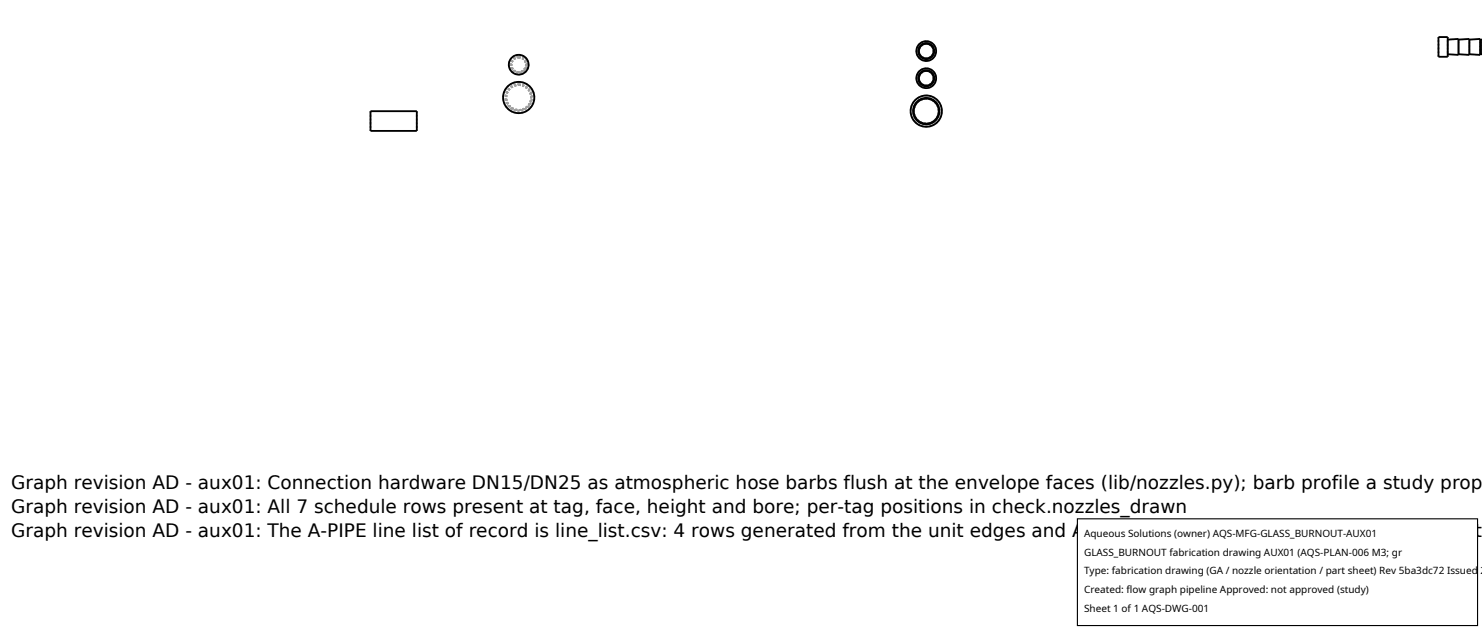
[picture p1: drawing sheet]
<svg xmlns="http://www.w3.org/2000/svg" width="212mm" height="90mm" viewBox="0 0 212 90" stroke-linecap="round" stroke-linejoin="round" font-family="sans-serif">
<defs><g id="words">
<g font-size="2.6">
<text x="1.6" y="69.8">Graph revision AD - aux01: Connection hardware DN15/DN25 as atmospheric hose barbs flush at the envelope faces (lib/nozzles.py); barb profile a study prop</text>
<text x="1.6" y="73.3">Graph revision AD - aux01: All 7 schedule rows present at tag, face, height and bore; per-tag positions in check.nozzles_drawn</text>
<text x="1.6" y="76.7">Graph revision AD - aux01: The A-PIPE line list of record is line_list.csv: 4 rows generated from the unit edges and AQS-PIP-004; no new edge (the two Q2 heat</text>
</g>
<g font-size="1.4">
<text x="154.8" y="76.6">Aqueous Solutions (owner) AQS-MFG-GLASS_BURNOUT-AUX01</text>
<text x="154.8" y="79.3">GLASS_BURNOUT fabrication drawing AUX01 (AQS-PLAN-006 M3; gr</text>
<text x="154.8" y="82">Type: fabrication drawing (GA / nozzle orientation / part sheet) Rev 5ba3dc72 Issued 2</text>
<text x="154.8" y="84.7">Created: flow graph pipeline Approved: not approved (study)</text>
<text x="154.8" y="87.4">Sheet 1 of 1 AQS-DWG-001</text>
</g>
</g></defs>
<g fill="none" stroke="#a0a0a0" stroke-width=".26" stroke-dasharray=".3 .3" stroke-linecap="butt">
<path d="M52.9 15.9v2.8M59.5 15.9v2.8M74.1 11.7l.9 .2 .7 .4 .4 .8 .2 .8-.2 .9-.4 .7-.7 .5-.9 .2-.8-.2-.7-.4-.6-.8-.1-.9 .1-.8 .5-.8 .7-.4 .9-.2M74.1 12.1l.6 .2 .6 .4 .4 .5 .2 .7-.2 .7-.3 .6-.6 .4-.7 .1-.7-.1-.6-.4-.4-.6-.1-.7 .1-.6 .4-.6 .6-.4 .7-.2M74.1 12l.7 .2 .6 .4 .4 .6 .2 .7-.2 .7-.4 .6-.6 .5-.7 .1-.7-.1-.7-.5-.4-.5-.1-.7 .1-.7 .4-.7 .6-.4 .8-.2M74.1 7.8l.5 .1 .4 .3 .4 .4 .1 .6-.1 .5-.3 .5-.4 .3-.6 .1h-.5l-.5-.3-.3-.5-.1-.5 .1-.6 .3-.4 .5-.4 .5-.1M74.1 8.2l.4 .1 .3 .2 .2 .3 .1 .4v.4l-.3 .3-.3 .3-.4 .1-.4-.1-.3-.2-.3-.4-.1-.3 .1-.4 .2-.4 .4-.2 .4-.1M74.1 8.1l.4 .1 .4 .2 .2 .3 .1 .5-.1 .5-.2 .3-.3 .3-.5 .1-.4-.1-.4-.2-.3-.4-.1-.4 .1-.5 .3-.4 .4-.2 .4-.1M132.3 9.8l-.6 .1-.4 .3-.3 .4-.1 .5 .1 .6 .3 .5 .5 .3 .5 .1 .5-.1 .5-.3 .3-.4 .1-.6-.1-.5-.3-.5-.4-.3-.6-.1M132.3 10.1l-.4 .1-.3 .2-.3 .4-.1 .3 .1 .4 .2 .4 .4 .2 .4 .1h.3l.4-.3 .3-.3v-.4v-.4l-.2-.3-.4-.3-.4-.1M132.3 10l-.4 .1-.4 .2-.3 .4v.4v.5l.3 .4 .3 .2 .5 .1 .4-.1 .4-.2 .2-.4 .1-.4-.1-.5-.2-.3-.3-.3-.5-.1M132.3 5.9l-.5 .1-.5 .3-.3 .4-.1 .5 .1 .6 .3 .5 .5 .3 .5 .1 .5-.1 .5-.3 .3-.4 .1-.5-.1-.6-.3-.5-.5-.3-.5-.1"/>
<path d="M132.3 6.3h-.4l-.3 .2-.3 .4-.1 .3 .1 .5 .2 .3 .4 .3h.4h.4l.3-.2 .2-.4 .1-.4v-.4l-.2-.3-.4-.3h-.4M132.3 6.2h-.4l-.4 .3-.2 .3-.1 .5v.4l.3 .4 .4 .3h.4h.4l.4-.3 .2-.3 .1-.5-.1-.4-.2-.4-.4-.3h-.4M132.3 13.6l-.9 .2-.7 .5-.5 .7-.1 .9 .1 .8 .5 .7 .7 .5 .9 .2 .9-.2 .7-.5 .5-.7 .1-.8-.2-.9-.4-.7-.8-.5-.8-.2M132.3 14.1l-.6 .1-.7 .4-.3 .6-.2 .6 .1 .7 .4 .6 .5 .4 .7 .1 .7-.1 .6-.4 .4-.5 .2-.7-.2-.7-.4-.6-.6-.4-.6-.1M132.3 14l-.7 .1-.7 .5-.4 .6-.1 .7 .2 .7 .4 .6 .6 .4 .7 .1 .7-.1 .6-.4 .4-.6 .2-.8-.2-.7-.4-.6-.6-.4-.7-.1M205.4 8.1v-2.8M206.8 8.1v-2.8M206.8 5.7v2M206.8 7.7v-2M208.3 7.8v-2.2M208.3 5.7v2M208.3 7.7v-2"/>
<path d="M209.9 7.8v-2.2M209.9 5.7v2M209.9 7.7v-2M211.4 7.8v-2.2M211.4 5.7v2M211.4 7.7v-2M211.7 7.7v-2"/>
</g>
<g fill="none" stroke="#000" stroke-width=".26">
<path d="M52.9 15.9h6.6v2.8h-6.6zM205.4 5.3h1.4v2.8h-1.4zM206.8 5.7l1.5-.1v2.2l-1.5-.1M208.3 5.7l1.6-.1v2.2l-1.6-.1M209.9 5.7l1.5-.1v2.2l-1.5-.1M211.4 5.7h.3v2h-.3"/>
<circle cx="74.1" cy="9.2" r="1.41"/>
<circle cx="74.1" cy="13.9" r="2.23"/>
<circle cx="132.3" cy="7.3" r="1.41"/>
<circle cx="132.3" cy="11.2" r="1.04"/>
<circle cx="132.3" cy="11.2" r="1.14"/>
<circle cx="132.3" cy="15.9" r="1.78"/>
<circle cx="132.3" cy="11.2" r="1.41"/>
<circle cx="132.3" cy="7.3" r="1.04"/>
<circle cx="132.3" cy="15.9" r="2.23"/>
<circle cx="132.3" cy="15.9" r="1.88"/>
<circle cx="132.3" cy="7.3" r="1.14"/>
</g>
<path d="M153.9 74.1h57.1v15.2h-57.1z" fill="#fff" stroke="#000" stroke-width=".16"/>
<use href="#words"/>
</svg>
